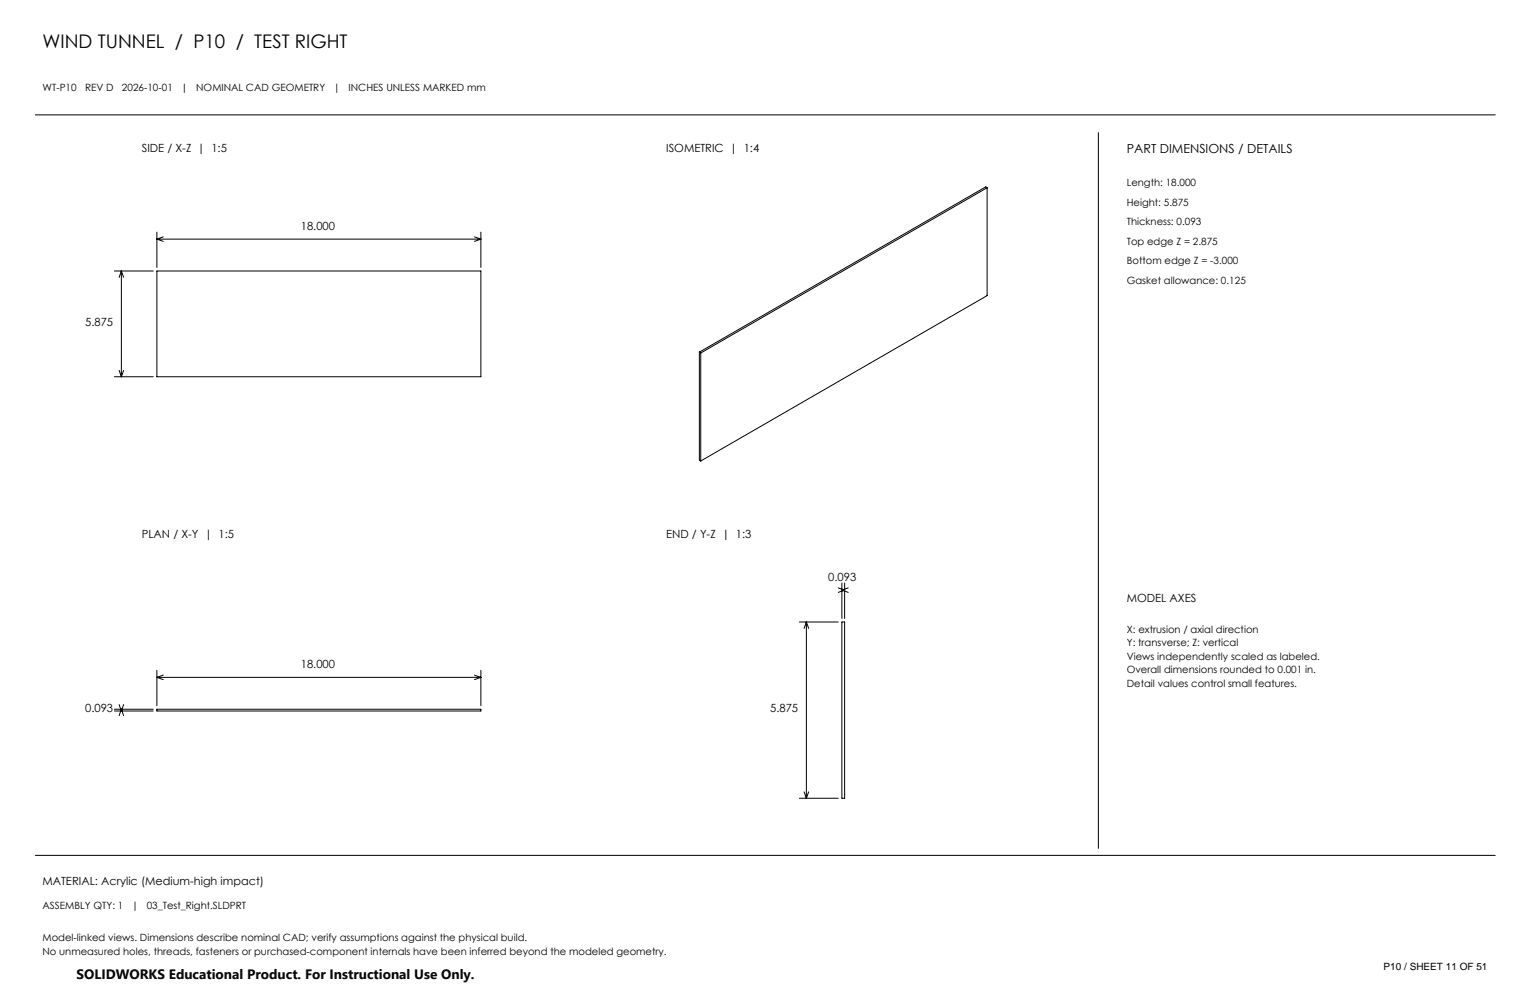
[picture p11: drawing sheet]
<svg xmlns="http://www.w3.org/2000/svg" width="432mm" height="279mm" viewBox="0 0 432 279" stroke-linecap="round" stroke-linejoin="round" font-family="sans-serif">
<defs><g id="words">
<text font-size="5.3" x="12" y="13.5">WIND TUNNEL / P10 / TEST RIGHT</text>
<text font-size="3.8" x="21.6" y="276.3">SOLIDWORKS Educational Product. For Instructional Use Only.</text>
<text font-size="3.5" x="318" y="43.2">PART DIMENSIONS / DETAILS</text>
<g font-size="3.2">
<text x="40" y="42.9">SIDE / X-Z | 1:5</text>
<text x="188" y="42.9">ISOMETRIC | 1:4</text>
<text x="84.9" y="65">18.000</text>
<text x="24" y="91.9">5.875</text>
<text x="40" y="151.9">PLAN / X-Y | 1:5</text>
<text x="188" y="151.9">END / Y-Z | 1:3</text>
<text x="233.7" y="164">0.093</text>
<text x="318" y="169.9">MODEL AXES</text>
<text x="84.9" y="188.6">18.000</text>
<text x="24" y="200.9">0.093</text>
<text x="217.4" y="200.9">5.875</text>
<text x="12" y="249.9">MATERIAL: Acrylic (Medium-high impact)</text>
</g>
<g font-size="2.8">
<text x="12" y="25.6">WT-P10</text>
<text x="24" y="25.6">REV D</text>
<text x="34.4" y="25.6">2026-10-01</text>
<text x="51.1" y="25.6">|</text>
<text x="55.4" y="25.6">NOMINAL CAD GEOMETRY</text>
<text x="94.1" y="25.6">|</text>
<text x="98.4" y="25.6">INCHES UNLESS MARKED mm</text>
<text x="318" y="52.6">Length: 18.000</text>
<text x="318" y="58.1">Height: 5.875</text>
<text x="318" y="63.6">Thickness: 0.093</text>
<text x="318" y="69.1">Top edge Z = 2.875</text>
<text x="318" y="74.6">Bottom edge Z = -3.000</text>
<text x="318" y="80.1">Gasket allowance: 0.125</text>
<text x="318" y="178.6">X: extrusion / axial direction</text>
<text x="318" y="182.4">Y: transverse; Z: vertical</text>
<text x="318" y="186.3">Views independently scaled as labeled.</text>
<text x="318" y="190.1">Overall dimensions rounded to 0.001 in.</text>
<text x="318" y="193.9">Detail values control small features.</text>
<text x="12" y="256.6">ASSEMBLY QTY: 1</text>
<text x="37.2" y="256.6">|</text>
<text x="41.4" y="256.6">03_Test_Right.SLDPRT</text>
<text x="12" y="265.6">Model-linked views. Dimensions describe nominal CAD; verify assumptions against the physical build.</text>
<text x="12" y="269.4">No unmeasured holes, threads, fasteners or purchased-component internals have been inferred beyond the modeled geometry.</text>
<text x="390.5" y="273.8">P10 / SHEET 11 OF 51</text>
</g>
</g></defs>
<g fill="none" stroke="#000" stroke-width=".28">
<path d="M10 32.4h412M310 37.4v202M278.6 53l-80.8 46.6M278.6 53l-.4-.3-80.8 46.7M278.6 53v30.4l-80.8 46.7M32.3 76.5h11M34.3 76.5v29.8M34.3 76.5l-.7 1.8M34.3 76.5l.6 1.8M44.3 65.5v10M44.3 76.5h91.4v29.8h-91.4zM44.3 67.5h91.4"/>
<path d="M44.3 67.5l1.8 .6M46.1 66.9l-1.8 .6M133.9 66.9l1.8 .6M135.7 65.5v10M135.7 67.5l-1.8 .6M197.4 99.4l.4 .2M197.4 99.4v30.5l.4 .2M197.8 99.6v30.5M32.3 106.3h11M33.6 104.5l.7 1.8M34.9 104.5l-.6 1.8M225.6 175.5h11"/>
<path d="M227.6 175.5v49.8M227.6 175.5l-.7 1.8M227.6 175.5l.6 1.8M236.6 165.9l1.8 .6M237.6 175.5h.8v49.8h-.8zM237.6 164.5v10.1M237.6 166.5h.8M237.6 166.5l1.8 .7M238.4 164.5v10.1M238.4 166.5l-1.8 .7M239.4 165.9l-1.8 .6M33.6 198.9l.7 1.8"/>
<path d="M34.9 198.9l-.6 1.8M44.3 189.2v10M44.3 191.2h91.4M44.3 191.2l1.8 .6M46.1 190.5l-1.8 .7M133.9 190.5l1.8 .7M135.7 189.2v10M135.7 191.2l-1.8 .6M32.3 200.2h11M32.3 200.7h11M34.3 200.2v.5M34.3 200.2l-.7 1.8"/>
<path d="M34.3 200.2l.6 1.8M44.3 200.2h91.4v.5h-91.4zM225.6 225.3h11M226.9 223.5l.7 1.8M228.2 223.5l-.6 1.8M10 241.4h412"/>
</g>
<use href="#words"/>
</svg>
